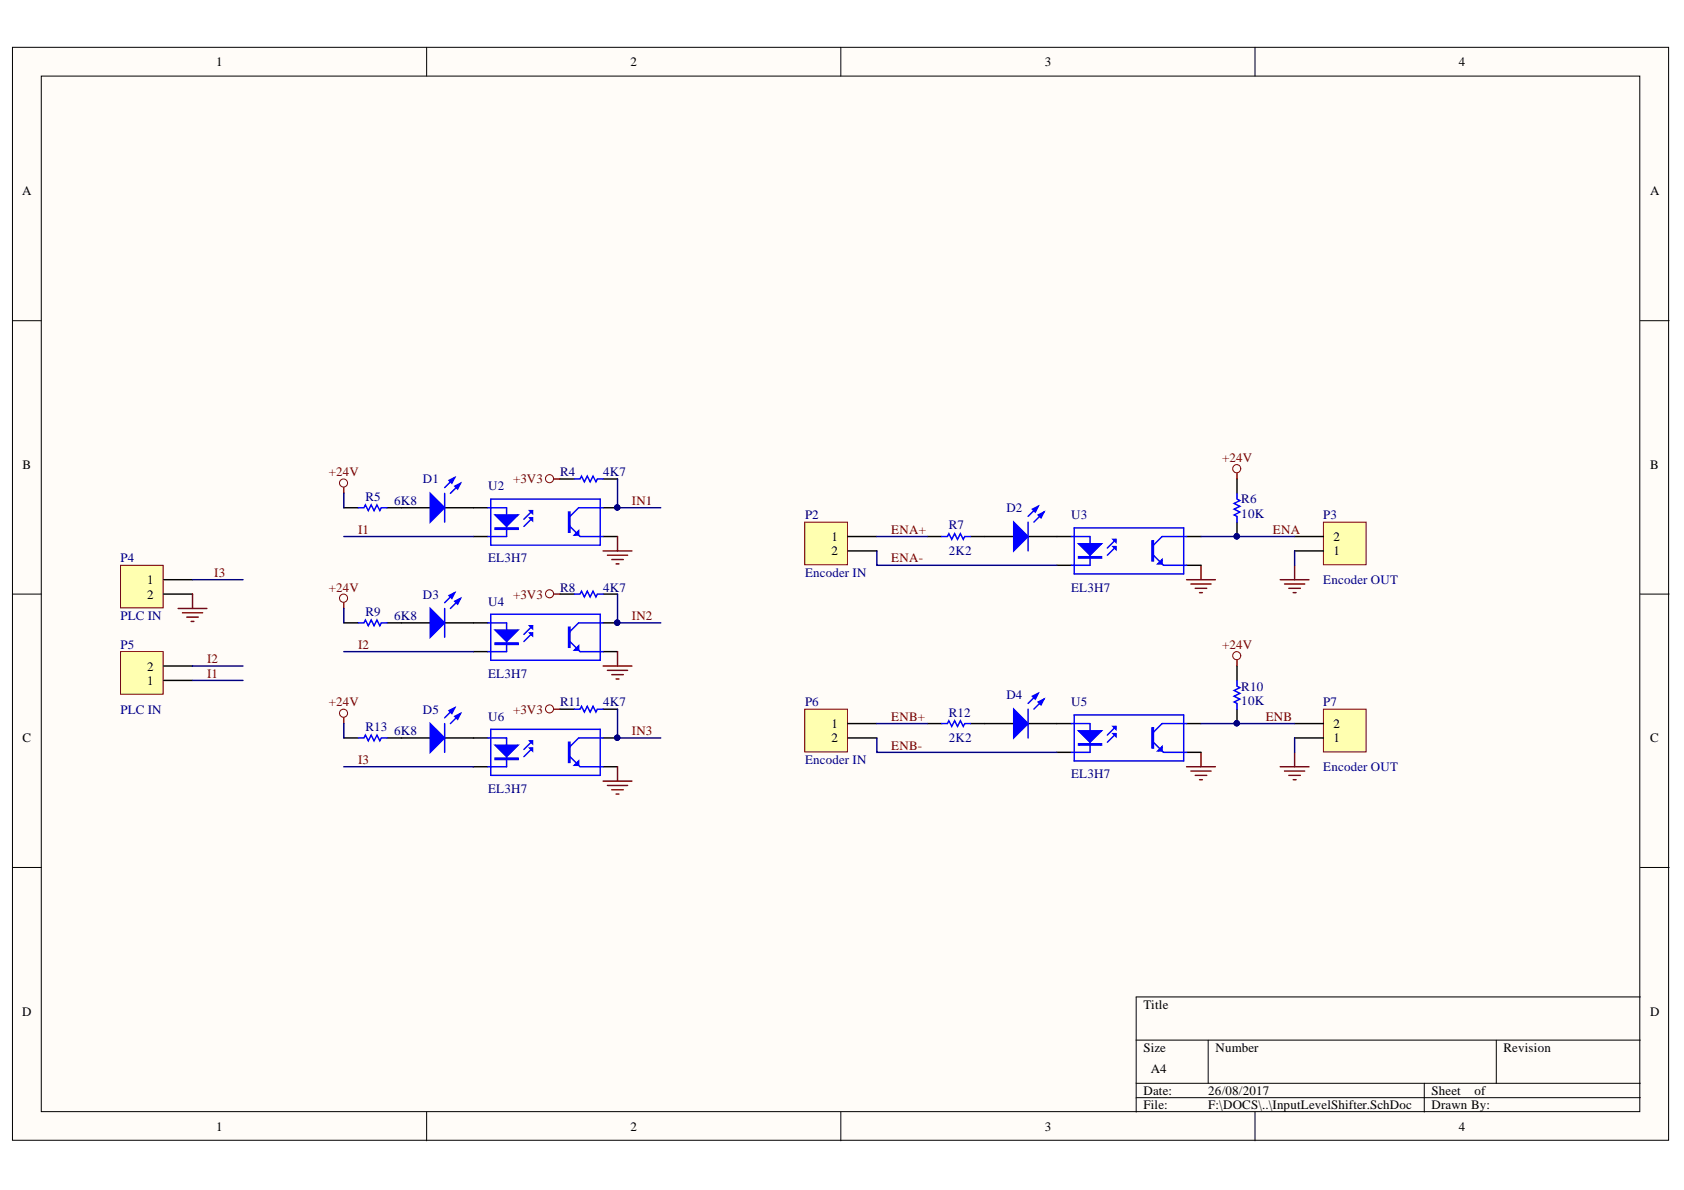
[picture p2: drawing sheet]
<svg xmlns="http://www.w3.org/2000/svg" width="297mm" height="210mm" viewBox="0 0 297 210" stroke-linecap="round" stroke-linejoin="round" font-family="sans-serif">
<defs><g id="words">
<g font-size="2.3">
<text x="38.1" y="11.7">1</text>
<text x="111.2" y="11.7">2</text>
<text x="184.3" y="11.7">3</text>
<text x="257.3" y="11.7">4</text>
<text x="3.9" y="34.5">A</text>
<text x="291.1" y="34.5">A</text>
<text x="4" y="82.7">B</text>
<text x="291.1" y="82.7">B</text>
<text x="146.6" y="95.4">1</text>
<text x="235.2" y="95.4">2</text>
<text x="146.6" y="97.9">2</text>
<text x="235.2" y="97.9">1</text>
<text x="26" y="103">1</text>
<text x="26" y="105.6">2</text>
<text x="26" y="118.3">2</text>
<text x="26" y="120.8">1</text>
<text x="4" y="130.9">C</text>
<text x="146.6" y="128.4">1</text>
<text x="146.6" y="130.9">2</text>
<text x="235.2" y="130.9">1</text>
<text x="235.2" y="128.4">2</text>
<text x="291.1" y="130.9">C</text>
<text x="3.9" y="179.2">D</text>
<text x="201.7" y="177.9">Title</text>
<text x="291.1" y="179.2">D</text>
<text x="201.7" y="185.5">Size</text>
<text x="214.4" y="185.5">Number</text>
<text x="265.2" y="185.5">Revision</text>
<text x="203" y="189.3">A4</text>
<text x="201.7" y="193.1">Date:</text>
<text x="201.7" y="195.7">File:</text>
<text x="213.1" y="193.1">26/08/2017</text>
<text x="213.1" y="195.7">F:\DOCS\..\InputLevelShifter.SchDoc</text>
<text x="252.5" y="193.1">Sheet</text>
<text x="252.5" y="195.7">Drawn By:</text>
<text x="260.1" y="193.1">of</text>
<text x="38.1" y="199.5">1</text>
<text x="111.2" y="199.5">2</text>
<text x="184.3" y="199.5">3</text>
<text x="257.3" y="199.5">4</text>
</g>
<g font-size="2.3" fill="#800000">
<text x="58" y="84">+24V</text>
<text x="215.6" y="81.4">+24V</text>
<text x="90.5" y="85.2">+3V3</text>
<text x="111.5" y="89">IN1</text>
<text x="63.2" y="94.1">I1</text>
<text x="157.2" y="94.1">ENA+</text>
<text x="224.5" y="94.1">ENA</text>
<text x="37.8" y="101.7">I3</text>
<text x="157.2" y="99.2">ENA-</text>
<text x="58" y="104.3">+24V</text>
<text x="90.5" y="105.6">+3V3</text>
<text x="111.5" y="109.4">IN2</text>
<text x="36.5" y="119.5">I1</text>
<text x="36.5" y="117">I2</text>
<text x="63.2" y="114.5">I2</text>
<text x="215.6" y="114.5">+24V</text>
<text x="58" y="124.6">+24V</text>
<text x="90.5" y="125.9">+3V3</text>
<text x="111.5" y="129.7">IN3</text>
<text x="157.2" y="127.1">ENB+</text>
<text x="223.3" y="127.1">ENB</text>
<text x="63.2" y="134.7">I3</text>
<text x="157.2" y="132.2">ENB-</text>
</g>
<g font-size="2.3" fill="#000080">
<text x="98.8" y="84">R4</text>
<text x="106.4" y="84">4K7</text>
<text x="64.4" y="88.3">R5</text>
<text x="69.5" y="89">6K8</text>
<text x="74.6" y="85.2">D1</text>
<text x="86.1" y="86.5">U2</text>
<text x="219" y="88.8">R6</text>
<text x="142" y="91.6">P2</text>
<text x="167.4" y="93.4">R7</text>
<text x="177.5" y="90.3">D2</text>
<text x="188.9" y="91.6">U3</text>
<text x="219" y="91.3">10K</text>
<text x="233.4" y="91.6">P3</text>
<text x="21.2" y="99.2">P4</text>
<text x="86.1" y="99.2">EL3H7</text>
<text x="142" y="101.7">Encoder IN</text>
<text x="167.4" y="97.9">2K2</text>
<text x="74.6" y="105.6">D3</text>
<text x="86.1" y="106.9">U4</text>
<text x="98.8" y="104.3">R8</text>
<text x="106.4" y="104.3">4K7</text>
<text x="188.9" y="104.3">EL3H7</text>
<text x="233.4" y="103">Encoder OUT</text>
<text x="21.2" y="109.4">PLC IN</text>
<text x="64.4" y="108.6">R9</text>
<text x="69.5" y="109.4">6K8</text>
<text x="21.2" y="114.5">P5</text>
<text x="86.1" y="119.5">EL3H7</text>
<text x="21.2" y="125.9">PLC IN</text>
<text x="74.6" y="125.9">D5</text>
<text x="98.8" y="124.6">R11</text>
<text x="106.4" y="124.6">4K7</text>
<text x="142" y="124.6">P6</text>
<text x="177.5" y="123.3">D4</text>
<text x="188.9" y="124.6">U5</text>
<text x="219" y="124.4">10K</text>
<text x="219" y="121.8">R10</text>
<text x="233.4" y="124.6">P7</text>
<text x="64.4" y="128.9">R13</text>
<text x="69.5" y="129.7">6K8</text>
<text x="86.1" y="127.1">U6</text>
<text x="167.4" y="130.9">2K2</text>
<text x="167.4" y="126.4">R12</text>
<text x="142" y="134.7">Encoder IN</text>
<text x="188.9" y="137.3">EL3H7</text>
<text x="233.4" y="136">Encoder OUT</text>
<text x="86.1" y="139.8">EL3H7</text>
</g>
</g></defs>
<g fill="#fffcf8" stroke="#000" stroke-width=".18">
<path d="M2.2 8.3h292.1v192.8h-292.1z"/>
<path d="M7.3 13.4h281.9v182.7h-281.9z"/>
</g>
<g fill="none" stroke="#000" stroke-width=".18">
<path d="M75.3 8.3v5.1M148.3 8.3v5.1M221.4 8.3v5.1M2.2 56.6h5.1M289.3 56.6h5.1M2.2 104.8h5.1M289.3 104.8h5.1M2.2 153h5.1M289.3 153h5.1M289.3 175.9h-88.9v20.3M75.3 196.2v5M148.3 196.2v5"/>
<path d="M200.4 183.5h88.9M200.4 191.1h88.9M200.4 193.6h88.9M213.1 183.5v7.6M221.4 196.2v5M251.2 191.1v5.1M263.9 183.5v7.6"/>
</g>
<path d="M83.5 89.6h2.6M83.5 94.6h2.6M106.4 89.6h2.5M106.4 94.6h2.5" fill="none" stroke="#000" stroke-width=".25"/>
<circle cx="108.9" cy="89.5" r=".46" fill="#000080" stroke="#000080" stroke-width=".18"/>
<path d="M86.1 89.6h3.3v5h-3.3M86.6 88h19.3v8.2h-19.3zM93.9 91.3l-1.5 1.6M93.9 90.1l-1.5 1.5M100.5 92.9l1.8 1.7h4.1M106.4 89.6h-4.3l-1.6 1.5" fill="none" stroke="#00f" stroke-width=".25"/>
<path d="M87.3 90.8h4.1l-2 2.1z" fill="#00f"/>
<path d="M87.3 90.8h4.1l-2 2.1zM87.3 93.1h4.1v.3h-4.1zM87.3 93.2h4.1" fill="none" stroke="#00f" stroke-width=".25"/>
<path d="M93.4 90.1h.5v.5z" fill="#00f"/>
<path d="M93.4 90.1h.5v.5z" fill="none" stroke="#00f" stroke-width=".25"/>
<path d="M93.4 91.3h.5v.5z" fill="#00f"/>
<path d="M93.4 91.3h.5v.5zM100.3 90.3h.2v3.6h-.2zM100.4 90.3v3.6" fill="none" stroke="#00f" stroke-width=".25"/>
<path d="M101.3 94.4l.8-.8v.8z" fill="#00f"/>
<path d="M63.2 89.6h1l.3-.5 .5 1 .5-1 .5 1 .5-1 .5 1 .3-.5h1M101.3 94.4l.8-.8v.8z" fill="none" stroke="#00f" stroke-width=".25"/>
<circle cx="108.9" cy="89.5" r=".46" fill="#000080" stroke="#000080" stroke-width=".18"/>
<path d="M60.6 89.6h2.6M68.3 89.6h7.6M78.4 89.6h5.1" fill="none" stroke="#000" stroke-width=".25"/>
<path d="M75.9 87l2.5 2.6-2.5 2.5z" fill="#00f"/>
<path d="M75.9 87l2.5 2.6-2.5 2.5zM80.2 84.2l-1.8 1.8M81.2 85.2l-1.8 1.8" fill="none" stroke="#00f" stroke-width=".25"/>
<path d="M80.2 85.8l1-.6-.5 1.1z" fill="#00f"/>
<path d="M80.2 85.8l1-.6-.5 1.1z" fill="none" stroke="#00f" stroke-width=".25"/>
<path d="M79.2 84.7l1-.5-.5 1z" fill="#00f"/>
<path d="M78.4 87v5.1M79.2 84.7l1-.5-.5 1zM101.3 84.5h1l.3-.5 .5 1 .5-1 .5 1 .5-1 .5 1 .3-.5h1M86.1 109.9h3.3v5h-3.3M86.6 108.3h19.3v8.2h-19.3zM93.9 111.6l-1.5 1.6M93.9 110.4l-1.5 1.5M100.5 113.2l1.8 1.7h4.1M106.4 109.9h-4.3l-1.6 1.5" fill="none" stroke="#00f" stroke-width=".25"/>
<g fill="none" stroke="#800000" stroke-width=".18">
<circle cx="60.6" cy="85.2" r=".71"/>
<circle cx="96.9" cy="84.4" r=".71"/>
</g>
<path d="M60.6 86v1M97.7 84.5h1.1M106.4 97.2h5.1M107.1 97.9h3.6M107.9 98.7h2M108.7 99.5h.5M108.9 94.6v2.6" fill="none" stroke="#800000" stroke-width=".25"/>
<path d="M98.8 84.5h2.5M106.4 84.5h2.5M83.5 109.9h2.6M83.5 114.9h2.6M106.4 109.9h2.5M106.4 114.9h2.5" fill="none" stroke="#000" stroke-width=".25"/>
<circle cx="108.9" cy="109.8" r=".46" fill="#000080" stroke="#000080" stroke-width=".18"/>
<path d="M87.3 111.1h4.1l-2 2.1z" fill="#00f"/>
<path d="M87.3 111.1h4.1l-2 2.1zM87.3 113.4h4.1v.3h-4.1zM87.3 113.5h4.1" fill="none" stroke="#00f" stroke-width=".25"/>
<path d="M93.4 110.4h.5v.5z" fill="#00f"/>
<path d="M93.4 110.4h.5v.5z" fill="none" stroke="#00f" stroke-width=".25"/>
<path d="M93.4 111.6h.5v.5z" fill="#00f"/>
<path d="M93.4 111.6h.5v.5zM100.3 110.6h.2v3.6h-.2zM100.4 110.6v3.6" fill="none" stroke="#00f" stroke-width=".25"/>
<path d="M101.3 114.7l.8-.8v.8z" fill="#00f"/>
<path d="M63.2 109.9h1l.3-.5 .5 1 .5-1 .5 1 .5-1 .5 1 .3-.5h1M101.3 114.7l.8-.8v.8z" fill="none" stroke="#00f" stroke-width=".25"/>
<circle cx="108.9" cy="109.8" r=".46" fill="#000080" stroke="#000080" stroke-width=".18"/>
<path d="M60.6 109.9h2.6M68.3 109.9h7.6M78.4 109.9h5.1" fill="none" stroke="#000" stroke-width=".25"/>
<path d="M75.9 107.3l2.5 2.6-2.5 2.5z" fill="#00f"/>
<path d="M75.9 107.3l2.5 2.6-2.5 2.5zM80.2 104.5l-1.8 1.8M81.2 105.6l-1.8 1.7" fill="none" stroke="#00f" stroke-width=".25"/>
<path d="M80.2 106.1l1-.5-.5 1z" fill="#00f"/>
<path d="M80.2 106.1l1-.5-.5 1z" fill="none" stroke="#00f" stroke-width=".25"/>
<path d="M79.2 105l1-.5-.5 1.1z" fill="#00f"/>
<path d="M78.4 107.3v5.1M79.2 105l1-.5-.5 1.1zM101.3 104.8h1l.3-.5 .5 1 .5-1 .5 1 .5-1 .5 1 .3-.5h1M86.1 130.2h3.3v5h-3.3M86.6 128.6h19.3v8.2h-19.3zM93.9 131.9l-1.5 1.6M93.9 130.7l-1.5 1.5M100.5 133.5l1.8 1.7h4.1M106.4 130.2h-4.3l-1.6 1.5" fill="none" stroke="#00f" stroke-width=".25"/>
<g fill="none" stroke="#800000" stroke-width=".18">
<circle cx="60.6" cy="105.5" r=".72"/>
<circle cx="96.9" cy="104.7" r=".71"/>
</g>
<path d="M60.6 106.3v1M97.7 104.8h1.1M106.4 117.5h5.1M107.1 118.2h3.6M107.9 119h2M108.7 119.8h.5M108.9 114.9v2.6" fill="none" stroke="#800000" stroke-width=".25"/>
<path d="M98.8 104.8h2.5M106.4 104.8h2.5M83.5 130.2h2.6M83.5 135.2h2.6M106.4 130.2h2.5M106.4 135.2h2.5" fill="none" stroke="#000" stroke-width=".25"/>
<circle cx="108.9" cy="130.1" r=".46" fill="#000080" stroke="#000080" stroke-width=".18"/>
<path d="M87.3 131.4h4.1l-2 2.1z" fill="#00f"/>
<path d="M87.3 131.4h4.1l-2 2.1zM87.3 133.7h4.1v.3h-4.1zM87.3 133.8h4.1" fill="none" stroke="#00f" stroke-width=".25"/>
<path d="M93.4 130.7h.5v.5z" fill="#00f"/>
<path d="M93.4 130.7h.5v.5z" fill="none" stroke="#00f" stroke-width=".25"/>
<path d="M93.4 131.9h.5v.6z" fill="#00f"/>
<path d="M93.4 131.9h.5v.6zM100.3 130.9h.2v3.6h-.2zM100.4 130.9v3.6" fill="none" stroke="#00f" stroke-width=".25"/>
<path d="M101.3 135l.8-.8v.8z" fill="#00f"/>
<path d="M63.2 130.2h1l.3-.5 .5 1 .5-1 .5 1 .5-1 .5 1 .3-.5h1M101.3 135l.8-.8v.8z" fill="none" stroke="#00f" stroke-width=".25"/>
<circle cx="108.9" cy="130.1" r=".46" fill="#000080" stroke="#000080" stroke-width=".18"/>
<path d="M60.6 130.2h2.6M68.3 130.2h7.6M78.4 130.2h5.1" fill="none" stroke="#000" stroke-width=".25"/>
<path d="M75.9 127.6l2.5 2.6-2.5 2.5z" fill="#00f"/>
<path d="M75.9 127.6l2.5 2.6-2.5 2.5zM80.2 124.8l-1.8 1.8M81.2 125.9l-1.8 1.7" fill="none" stroke="#00f" stroke-width=".25"/>
<path d="M80.2 126.4l1-.5-.5 1z" fill="#00f"/>
<path d="M80.2 126.4l1-.5-.5 1z" fill="none" stroke="#00f" stroke-width=".25"/>
<path d="M79.2 125.3l1-.5-.5 1.1z" fill="#00f"/>
<path d="M166.1 94.6h1l.3-.5 .5 1 .5-1 .5 1 .5-1 .5 1 .3-.5h1M78.4 127.6v5.1M79.2 125.3l1-.5-.5 1.1zM101.3 125.1h1l.3-.5 .5 1 .5-1 .5 1 .5-1 .5 1 .3-.5h1" fill="none" stroke="#00f" stroke-width=".25"/>
<g fill="none" stroke="#800000" stroke-width=".18">
<circle cx="60.6" cy="125.8" r=".71"/>
<circle cx="96.9" cy="125" r=".71"/>
</g>
<path d="M60.6 126.6v1M97.7 125.1h1.1M106.4 137.8h5.1M107.1 138.5h3.6M107.9 139.3h2M108.9 135.2v2.6M108.7 140.1h.5" fill="none" stroke="#800000" stroke-width=".25"/>
<path d="M163.6 94.6h2.5M171.2 94.6h7.6M181.3 94.6h5.1M98.8 125.1h2.5M106.4 125.1h2.5" fill="none" stroke="#000" stroke-width=".25"/>
<path d="M178.8 92.1l2.5 2.5-2.5 2.6z" fill="#00f"/>
<path d="M178.8 92.1l2.5 2.5-2.5 2.6zM183.1 89.3l-1.8 1.8M184.1 90.3l-1.7 1.8" fill="none" stroke="#00f" stroke-width=".25"/>
<path d="M183.1 90.8l1-.5-.5 1z" fill="#00f"/>
<path d="M183.1 90.8l1-.5-.5 1z" fill="none" stroke="#00f" stroke-width=".25"/>
<path d="M182.1 89.8l1-.5-.5 1z" fill="#00f"/>
<path d="M181.3 92.1v5.1M182.1 89.8l1-.5-.5 1z" fill="none" stroke="#00f" stroke-width=".25"/>
<path d="M141.9 92.1h7.6v7.5h-7.6z" fill="#ffffb0" stroke="#800000" stroke-width=".18"/>
<path d="M149.6 94.6h5.1M149.6 97.2h5.1" fill="none" stroke="#000" stroke-width=".25"/>
<path d="M233.4 92.1h7.6v7.5h-7.6z" fill="#ffffb0" stroke="#800000" stroke-width=".18"/>
<path d="M186.4 94.6h2.6M186.4 99.7h2.6M209.3 94.6h2.5M209.3 99.7h2.5M218.2 84.5v2.5M218.2 92.1v2.5M228.4 97.2h5M228.4 94.6h5" fill="none" stroke="#000" stroke-width=".25"/>
<circle cx="218.1" cy="94.6" r=".46" fill="#000080" stroke="#000080" stroke-width=".18"/>
<path d="M189 94.6h3.3v5.1h-3.3M189.5 93.1h19.3v8.1h-19.3zM196.8 96.4l-1.5 1.5M196.8 95.1l-1.5 1.6M203.5 97.9l1.7 1.8h4.1M209.3 94.6h-4.3l-1.5 1.6M218.2 87v1l.5 .3-1 .5 1 .5-1 .5 1 .5-1 .5 .5 .3v1" fill="none" stroke="#00f" stroke-width=".25"/>
<circle cx="218.1" cy="82.7" r=".72" fill="none" stroke="#800000" stroke-width=".18"/>
<path d="M211.8 99.7v2.6M218.2 83.5v1M228.4 99.7v2.6M209.3 102.3h5.1M210.1 103h3.5M210.8 103.8h2.1M211.6 104.5h.5M225.8 102.3h5.1M226.6 103h3.5M227.3 103.8h2.1M228.1 104.5h.5" fill="none" stroke="#800000" stroke-width=".25"/>
<path d="M190.2 95.9h4.1l-2 2z" fill="#00f"/>
<path d="M190.2 95.9h4.1l-2 2zM190.2 98.2h4.1v.2h-4.1zM190.2 98.3h4.1" fill="none" stroke="#00f" stroke-width=".25"/>
<path d="M196.3 95.1h.5v.6z" fill="#00f"/>
<path d="M196.3 95.1h.5v.6z" fill="none" stroke="#00f" stroke-width=".25"/>
<path d="M196.3 96.4h.5v.5z" fill="#00f"/>
<path d="M196.3 96.4h.5v.5zM203.2 95.4h.3v3.6h-.3zM203.3 95.4v3.6" fill="none" stroke="#00f" stroke-width=".25"/>
<path d="M204.2 99.5l.8-.8v.8z" fill="#00f"/>
<path d="M204.2 99.5l.8-.8v.8zM166.1 127.6h1l.3-.5 .5 1 .5-1 .5 1 .5-1 .5 1 .3-.5h1" fill="none" stroke="#00f" stroke-width=".25"/>
<path d="M163.6 127.6h2.5M171.2 127.6h7.6M181.3 127.6h5.1" fill="none" stroke="#000" stroke-width=".25"/>
<path d="M178.8 125.1l2.5 2.5-2.5 2.6z" fill="#00f"/>
<path d="M178.8 125.1l2.5 2.5-2.5 2.6zM183.1 122.3l-1.8 1.8M184.1 123.3l-1.7 1.8" fill="none" stroke="#00f" stroke-width=".25"/>
<path d="M183.1 123.8l1-.5-.5 1z" fill="#00f"/>
<path d="M183.1 123.8l1-.5-.5 1z" fill="none" stroke="#00f" stroke-width=".25"/>
<path d="M182.1 122.8l1-.5-.5 1z" fill="#00f"/>
<path d="M181.3 125.1v5.1M182.1 122.8l1-.5-.5 1z" fill="none" stroke="#00f" stroke-width=".25"/>
<path d="M141.9 125.1h7.6v7.5h-7.6z" fill="#ffffb0" stroke="#800000" stroke-width=".18"/>
<path d="M149.6 127.6h5.1M149.6 130.2h5.1" fill="none" stroke="#000" stroke-width=".25"/>
<path d="M233.4 125.1h7.6v7.5h-7.6z" fill="#ffffb0" stroke="#800000" stroke-width=".18"/>
<path d="M218.2 117.5v2.5M186.4 127.6h2.6M186.4 132.7h2.6M209.3 127.6h2.5M209.3 132.7h2.5M218.2 125.1v2.5M228.4 130.2h5M228.4 127.6h5" fill="none" stroke="#000" stroke-width=".25"/>
<circle cx="218.1" cy="127.6" r=".46" fill="#000080" stroke="#000080" stroke-width=".18"/>
<path d="M189 127.6h3.3v5.1h-3.3M189.5 126.1h19.3v8.1h-19.3zM196.8 129.4l-1.5 1.5M196.8 128.1l-1.5 1.6M203.5 130.9l1.7 1.8h4.1M209.3 127.6h-4.3l-1.5 1.6M218.2 120v1l.5 .3-1 .5 1 .5-1 .5 1 .5-1 .5 .5 .3v1" fill="none" stroke="#00f" stroke-width=".25"/>
<circle cx="218.1" cy="115.7" r=".71" fill="none" stroke="#800000" stroke-width=".18"/>
<path d="M218.2 116.5v1M209.3 135.2h5.1M210.1 136h3.5M210.8 136.8h2.1M211.6 137.5h.5M211.8 132.7v2.5M225.8 135.2h5.1M226.6 136h3.5M227.3 136.8h2.1M228.1 137.5h.5M228.4 132.7v2.5" fill="none" stroke="#800000" stroke-width=".25"/>
<path d="M190.2 128.9h4.1l-2 2z" fill="#00f"/>
<path d="M190.2 128.9h4.1l-2 2zM190.2 131.2h4.1v.2h-4.1zM190.2 131.3h4.1" fill="none" stroke="#00f" stroke-width=".25"/>
<path d="M196.3 128.1h.5v.5z" fill="#00f"/>
<path d="M196.3 128.1h.5v.5z" fill="none" stroke="#00f" stroke-width=".25"/>
<path d="M196.3 129.4h.5v.5z" fill="#00f"/>
<path d="M196.3 129.4h.5v.5zM203.2 128.4h.3v3.5h-.3zM203.3 128.4v3.5" fill="none" stroke="#00f" stroke-width=".25"/>
<path d="M204.2 132.5l.8-.8v.8z" fill="#00f"/>
<path d="M204.2 132.5l.8-.8v.8z" fill="none" stroke="#00f" stroke-width=".25"/>
<path d="M21.3 99.7h7.5v7.5h-7.5z" fill="#ffffb0" stroke="#800000" stroke-width=".18"/>
<path d="M28.9 102.3h5.1M28.9 104.8h5.1" fill="none" stroke="#000" stroke-width=".25"/>
<path d="M21.3 114.9h7.5v7.6h-7.5z" fill="#ffffb0" stroke="#800000" stroke-width=".18"/>
<path d="M28.9 117.5h5.1M28.9 120h5.1" fill="none" stroke="#000" stroke-width=".25"/>
<path d="M31.4 107.3h5.1M32.2 108.1h3.5M32.9 108.9h2.1M33.7 109.6h.5M34 104.8v2.5" fill="none" stroke="#800000" stroke-width=".25"/>
<g fill="none" stroke="#000080" stroke-width=".25">
<path d="M60.6 94.6h22.9M60.6 87v2.6M108.9 84.5v5.1h7.6M154.7 97.2v2.5h31.7M154.7 94.6h8.9M211.8 94.6h16.6M228.4 97.2v2.5M34 102.3h8.9M34 117.5h8.9M60.6 107.3v2.6M60.6 114.9h22.9M108.9 104.8v5.1h7.6"/>
<path d="M34 120h8.9M60.6 127.6v2.6M60.6 135.2h22.9M108.9 125.1v5.1h7.6M154.7 130.2v2.5h31.7M154.7 127.6h8.9M211.8 127.6h16.6M228.4 130.2v2.5"/>
</g>
<g fill="#000080" stroke="#000080" stroke-width=".18">
<circle cx="108.9" cy="89.5" r=".46"/>
<circle cx="108.9" cy="109.8" r=".46"/>
<circle cx="108.9" cy="130.1" r=".46"/>
<circle cx="218.1" cy="94.6" r=".46"/>
<circle cx="218.1" cy="127.6" r=".46"/>
</g>
<use href="#words"/>
</svg>
